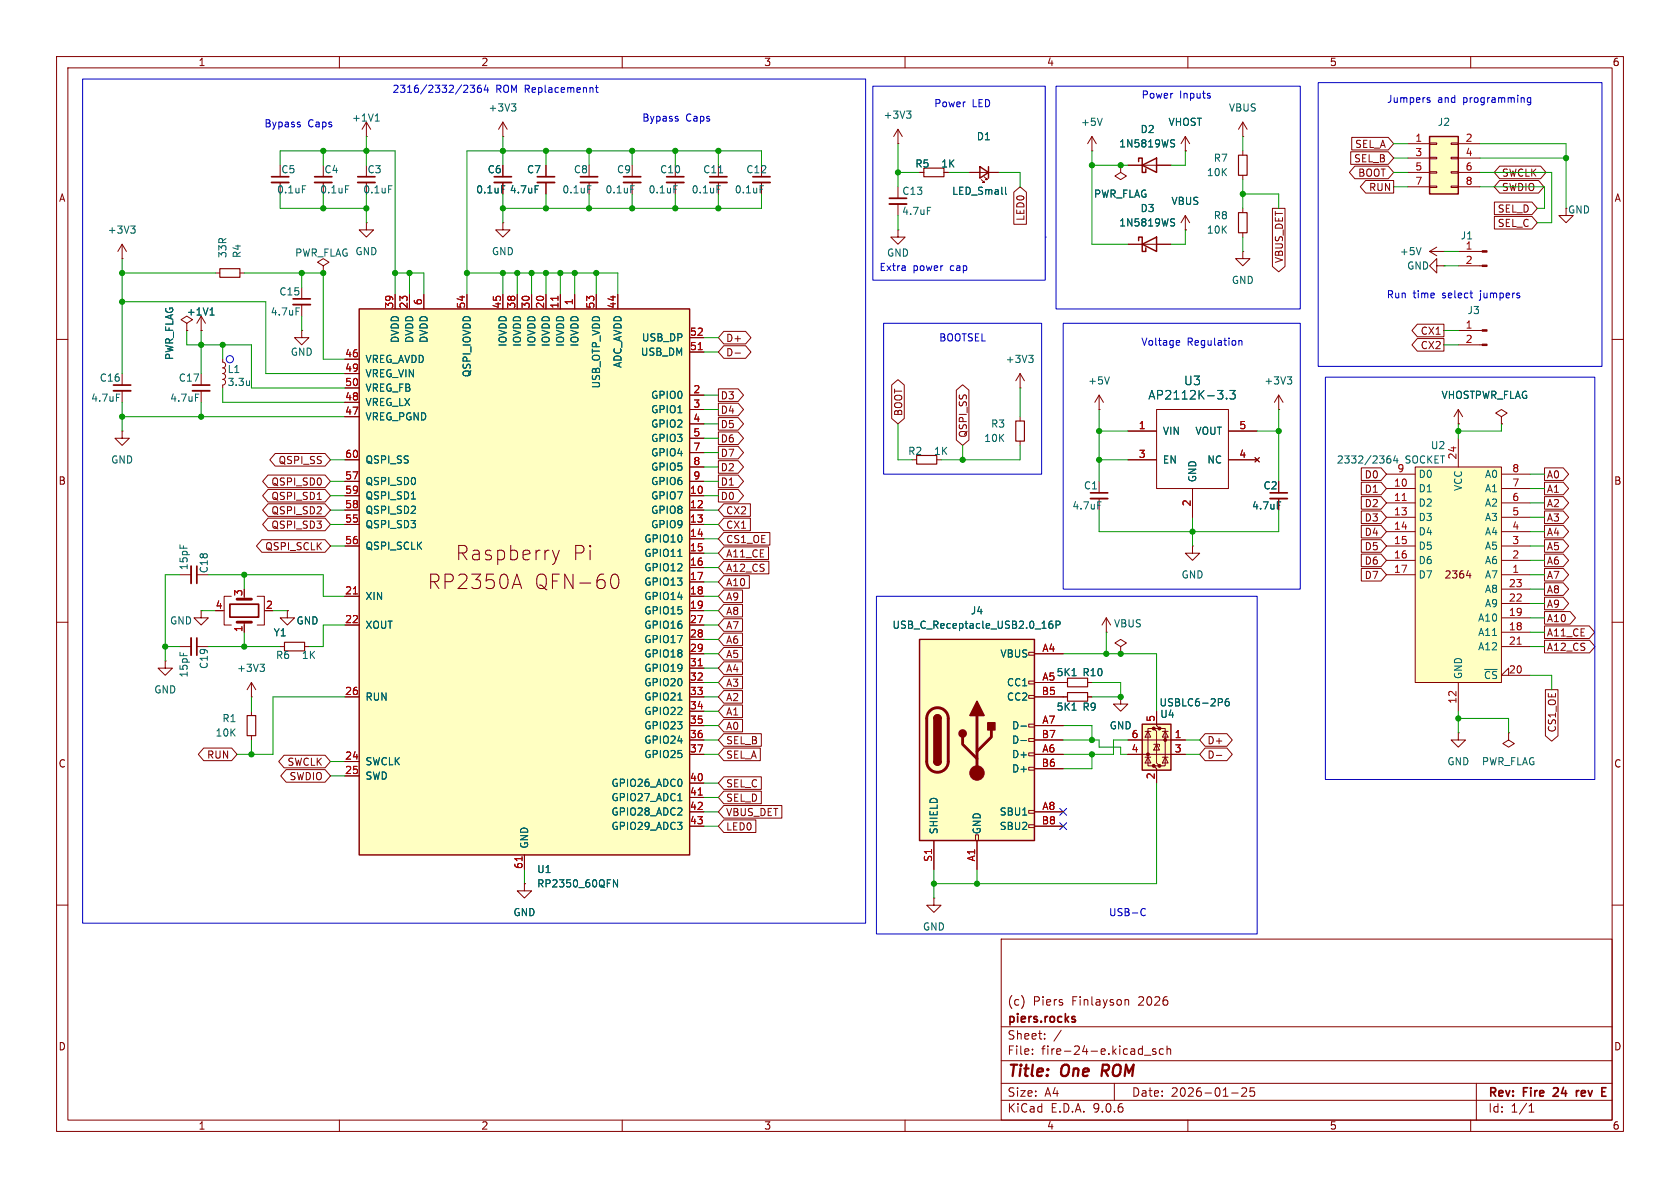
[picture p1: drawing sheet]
<svg xmlns="http://www.w3.org/2000/svg" width="297mm" height="210mm" viewBox="0 0 297 210" stroke-linecap="round" stroke-linejoin="round" font-family="sans-serif">
<defs><g id="words">
<g font-size="3.5" fill="#840000">
<text x="80.5" y="99.3">Raspberry</text>
<text x="101.2" y="99.3">Pi</text>
<text x="75.6" y="104.4">RP2350A</text>
<text x="94.4" y="104.4">QFN-60</text>
</g>
<g font-size="2.8" fill="#840000">
<text x="178" y="190.9">Title:</text>
<text x="187.7" y="190.9">One</text>
<text x="195.6" y="190.9">ROM</text>
</g>
<g font-size="2.1" fill="#006464">
<text x="202.9" y="70.8">AP2112K-3.3</text>
<text x="209.2" y="68.3">U3</text>
</g>
<g font-size="2.1" fill="#840000">
<text x="178" y="178">(c)</text>
<text x="182.6" y="178">Piers</text>
<text x="189.5" y="178">Finlayson</text>
<text x="201.4" y="178">2026</text>
<text x="178" y="184">Sheet:</text>
<text x="178" y="181.2">piers.rocks</text>
<text x="178" y="186.7">File:</text>
<text x="184.1" y="186.7">fire-24-e.kicad_sch</text>
<text x="178" y="196.9">KiCad</text>
<text x="178" y="194.1">Size:</text>
<text x="184.7" y="194.1">A4</text>
<text x="185.7" y="196.9">E.D.A.</text>
<text x="193.3" y="196.9">9.0.6</text>
<text x="200" y="194.1">Date:</text>
<text x="207" y="194.1">2026-01-25</text>
<text x="263" y="194.3">Rev:</text>
<text x="263" y="196.9">Id:</text>
<text x="267.1" y="196.9">1/1</text>
<text x="269.4" y="194.3">Fire</text>
<text x="275.3" y="194.3">24</text>
<text x="279.9" y="194.3">rev</text>
</g>
<g font-size="1.8" fill="#840000">
<text x="35" y="11.9">1</text>
<text x="85" y="11.9">2</text>
<text x="135" y="11.9">3</text>
<text x="185" y="11.9">4</text>
<text x="235" y="11.9">5</text>
<text x="285" y="11.9">6</text>
<text x="239.3" y="28.9">SEL_B</text>
<text x="239.5" y="26.4">SEL_A</text>
<text x="10.3" y="35.9">A</text>
<text x="86.1" y="30.8">C6</text>
<text x="240" y="31.4">BOOT</text>
<text x="241.9" y="34">RUN</text>
<text x="265.4" y="31.4">SWCLK</text>
<text x="265.4" y="34">SWDIO</text>
<text x="285.3" y="35.9">A</text>
<text x="181.3" y="39.1" transform="rotate(-90 181.3 39.1)">LED0</text>
<text x="264.7" y="40.3">SEL_C</text>
<text x="264.7" y="37.8">SEL_D</text>
<text x="227" y="46.6" transform="rotate(-90 227 46.6)">VBUS_DET</text>
<text x="251.1" y="59.4">CX1</text>
<text x="128.3" y="63.2">D-</text>
<text x="128.3" y="60.6">D+</text>
<text x="251.1" y="61.9">CX2</text>
<text x="127.3" y="70.8">D3</text>
<text x="127.3" y="73.3">D4</text>
<text x="127.3" y="75.9">D5</text>
<text x="159.7" y="73.7" transform="rotate(-90 159.7 73.7)">BOOT</text>
<text x="171.1" y="77.5" transform="rotate(-90 171.1 77.5)">QSPI_SS</text>
<text x="49.1" y="82.2">QSPI_SS</text>
<text x="127.3" y="78.4">D6</text>
<text x="127.3" y="81">D7</text>
<text x="127.3" y="83.5">D2</text>
<text x="10.3" y="85.9">B</text>
<text x="47.9" y="88.6">QSPI_SD1</text>
<text x="47.9" y="86">QSPI_SD0</text>
<text x="127.3" y="88.6">D0</text>
<text x="127.3" y="86">D1</text>
<text x="223.3" y="86.7">C2</text>
<text x="241.2" y="87.3">D1</text>
<text x="241.2" y="84.8">D0</text>
<text x="241.2" y="89.9">D2</text>
<text x="273.4" y="84.8">A0</text>
<text x="273.4" y="87.3">A1</text>
<text x="273.4" y="89.9">A2</text>
<text x="285.3" y="85.9">B</text>
<text x="47.9" y="93.7">QSPI_SD3</text>
<text x="47.9" y="91.1">QSPI_SD2</text>
<text x="128.3" y="93.7">CX1</text>
<text x="128.3" y="91.1">CX2</text>
<text x="241.2" y="94.9">D4</text>
<text x="241.2" y="92.4">D3</text>
<text x="273.4" y="92.4">A3</text>
<text x="273.4" y="94.9">A4</text>
<text x="46.8" y="97.5">QSPI_SCLK</text>
<text x="128.3" y="98.7">A11_CE</text>
<text x="128.3" y="101.3">A12_CS</text>
<text x="128.3" y="96.2">CS1_OE</text>
<text x="241.2" y="97.5">D5</text>
<text x="241.2" y="100">D6</text>
<text x="273.4" y="97.5">A5</text>
<text x="273.4" y="100">A6</text>
<text x="128.3" y="103.8">A10</text>
<text x="128.3" y="106.4">A9</text>
<text x="241.2" y="102.6">D7</text>
<text x="255.3" y="102.5">2364</text>
<text x="273.4" y="102.6">A7</text>
<text x="273.4" y="107.6">A9</text>
<text x="273.4" y="105.1">A8</text>
<text x="128.3" y="108.9">A8</text>
<text x="128.3" y="111.4">A7</text>
<text x="128.3" y="114">A6</text>
<text x="273.4" y="112.7">A11_CE</text>
<text x="273.4" y="110.2">A10</text>
<text x="128.3" y="116.5">A5</text>
<text x="128.3" y="119.1">A4</text>
<text x="273.4" y="115.3">A12_CS</text>
<text x="128.3" y="124.1">A2</text>
<text x="128.3" y="121.6">A3</text>
<text x="128.3" y="126.7">A1</text>
<text x="128.3" y="131.8">SEL_B</text>
<text x="128.3" y="129.2">A0</text>
<text x="213.4" y="131.8">D+</text>
<text x="275.3" y="129.6" transform="rotate(-90 275.3 129.6)">CS1_OE</text>
<text x="10.3" y="135.9">C</text>
<text x="36.5" y="134.3">RUN</text>
<text x="50.7" y="135.6">SWCLK</text>
<text x="128.3" y="134.3">SEL_A</text>
<text x="213.4" y="134.3">D-</text>
<text x="285.3" y="135.9">C</text>
<text x="51.1" y="138.1">SWDIO</text>
<text x="128.3" y="141.9">SEL_D</text>
<text x="128.3" y="139.4">SEL_C</text>
<text x="128.3" y="147">LED0</text>
<text x="128.3" y="144.5">VBUS_DET</text>
<text x="10.3" y="185.9">D</text>
<text x="285.3" y="185.9">D</text>
<text x="35" y="199.9">1</text>
<text x="85" y="199.9">2</text>
<text x="135" y="199.9">3</text>
<text x="185" y="199.9">4</text>
<text x="235" y="199.9">5</text>
<text x="285" y="199.9">6</text>
</g>
<g font-size="1.8" fill="#0000c2">
<text x="69.3" y="16.6">2316/2332/2364</text>
<text x="87.6" y="16.6">ROM Replacemennt</text>
<text x="201.7" y="17.6">Power</text>
<text x="208.5" y="17.6">Inputs</text>
<text x="46.7" y="22.7">Bypass</text>
<text x="54.4" y="22.7">Caps</text>
<text x="113.5" y="21.7">Bypass</text>
<text x="121.2" y="21.7">Caps</text>
<text x="165.1" y="19.2">Power</text>
<text x="171.9" y="19.2">LED</text>
<text x="245.1" y="18.4">Jumpers</text>
<text x="254.1" y="18.4">and</text>
<text x="258.8" y="18.4">programming</text>
<text x="155.4" y="48.1">Extra</text>
<text x="161.4" y="48.1">power</text>
<text x="168.1" y="48.1">cap</text>
<text x="245.1" y="52.9">Run</text>
<text x="249.8" y="52.9">time</text>
<text x="255.1" y="52.9">select</text>
<text x="261.9" y="52.9">jumpers</text>
<text x="165.9" y="60.6">BOOTSEL</text>
<text x="201.7" y="61.3">Voltage</text>
<text x="209.9" y="61.3">Regulation</text>
<text x="196" y="162.2">USB-C</text>
</g>
<g font-size="1.8" fill="#006464">
<text x="62.1" y="21.7">+1V1</text>
<text x="86.3" y="19.9">+3V3</text>
<text x="156.1" y="21.2">+3V3</text>
<text x="191" y="22.5">+5V</text>
<text x="201.5" y="23.7">D2</text>
<text x="206.5" y="22.5">VHOST</text>
<text x="217.2" y="19.9">VBUS</text>
<text x="254.1" y="22.5">J2</text>
<text x="161.7" y="29.8">R5</text>
<text x="166.3" y="29.8">1K</text>
<text x="172.6" y="25">D1</text>
<text x="197.8" y="26.3">1N5819WS</text>
<text x="214.5" y="28.8">R7</text>
<text x="48.9" y="34.4">0.1uF</text>
<text x="49.6" y="30.8">C5</text>
<text x="56.5" y="34.4">0.1uF</text>
<text x="57.3" y="30.8">C4</text>
<text x="64.1" y="34.4">0.1uF</text>
<text x="64.9" y="30.8">C3</text>
<text x="84.1" y="34.4">0.1uF</text>
<text x="90" y="34.4">4.7uF</text>
<text x="93.1" y="30.8">C7</text>
<text x="99.3" y="34.4">0.1uF</text>
<text x="101.4" y="30.8">C8</text>
<text x="106.9" y="34.4">0.1uF</text>
<text x="109" y="30.8">C9</text>
<text x="114.6" y="34.4">0.1uF</text>
<text x="116.6" y="30.8">C10</text>
<text x="122.2" y="34.4">0.1uF</text>
<text x="124.2" y="30.8">C11</text>
<text x="129.8" y="34.4">0.1uF</text>
<text x="131.8" y="30.8">C12</text>
<text x="159.4" y="34.6">C13</text>
<text x="168.2" y="34.6">LED_Small</text>
<text x="193.3" y="35.2">PWR_FLAG</text>
<text x="213.3" y="31.3">10K</text>
<text x="18.9" y="41.5">+3V3</text>
<text x="159.4" y="38.2">4.7uF</text>
<text x="197.8" y="40.2">1N5819WS</text>
<text x="201.5" y="37.7">D3</text>
<text x="207" y="36.4">VBUS</text>
<text x="213.3" y="41.5">10K</text>
<text x="214.5" y="39">R8</text>
<text x="277.1" y="37.9">GND</text>
<text x="40.2" y="45.7" transform="rotate(-90 40.2 45.7)">33R</text>
<text x="42.8" y="45.7" transform="rotate(-90 42.8 45.7)">R4</text>
<text x="52.1" y="45.6">PWR_FLAG GND</text>
<text x="86.9" y="45.3">GND</text>
<text x="156.7" y="45.6">GND</text>
<text x="247.4" y="45.3">+5V</text>
<text x="248.7" y="47.9">GND</text>
<text x="258.1" y="42.5">J1</text>
<text x="49.3" y="52.4">C15</text>
<text x="217.7" y="50.4">GND</text>
<text x="32.9" y="56">+1V1</text>
<text x="47.8" y="56">4.7uF</text>
<text x="259.3" y="55.7">J3</text>
<text x="30.8" y="63.7" transform="rotate(-90 30.8 63.7)">PWR_FLAG</text>
<text x="51.3" y="63.1">GND</text>
<text x="64.5" y="64.4">VREG_AVDD</text>
<text x="70.7" y="60.7" transform="rotate(-90 70.7 60.7)">DVDD</text>
<text x="73.3" y="60.7" transform="rotate(-90 73.3 60.7)">DVDD</text>
<text x="75.8" y="60.7" transform="rotate(-90 75.8 60.7)">DVDD</text>
<text x="89.8" y="61.4" transform="rotate(-90 89.8 61.4)">IOVDD</text>
<text x="92.3" y="61.4" transform="rotate(-90 92.3 61.4)">IOVDD</text>
<text x="94.8" y="61.4" transform="rotate(-90 94.8 61.4)">IOVDD</text>
<text x="97.4" y="61.4" transform="rotate(-90 97.4 61.4)">IOVDD</text>
<text x="99.9" y="61.4" transform="rotate(-90 99.9 61.4)">IOVDD</text>
<text x="102.5" y="61.4" transform="rotate(-90 102.5 61.4)">IOVDD</text>
<text x="110.1" y="65.1" transform="rotate(-90 110.1 65.1)">ADC_AVDD</text>
<text x="113.2" y="63.1">USB_DM</text>
<text x="113.4" y="60.6">USB_DP</text>
<text x="177.7" y="64.4">+3V3</text>
<text x="16" y="71.2">4.7uF</text>
<text x="17.5" y="67.7">C16</text>
<text x="30" y="71.2">4.7uF</text>
<text x="31.5" y="67.7">C17</text>
<text x="40.1" y="66.1">L1</text>
<text x="40.1" y="68.4">3.3u</text>
<text x="64.5" y="66.9">VREG_VIN</text>
<text x="64.5" y="69.4">VREG_FB</text>
<text x="64.5" y="72">VREG_LX</text>
<text x="83.4" y="66.8" transform="rotate(-90 83.4 66.8)">QSPI_IOVDD</text>
<text x="106.3" y="68.8" transform="rotate(-90 106.3 68.8)">USB_OTP_VDD</text>
<text x="115" y="70.7">GPIO0</text>
<text x="192.3" y="68.2">+5V</text>
<text x="223.4" y="68.2">+3V3</text>
<text x="254.7" y="70.7">VHOSTPWR_FLAG</text>
<text x="64.5" y="74.5">VREG_PGND</text>
<text x="115" y="73.3">GPIO1</text>
<text x="115" y="75.8">GPIO2</text>
<text x="175.1" y="75.8">R3</text>
<text x="205.5" y="77.1">VIN</text>
<text x="211.2" y="77.1">VOUT</text>
<text x="19.6" y="82.1">GND</text>
<text x="64.5" y="82.1">QSPI_SS</text>
<text x="115" y="78.3">GPIO3</text>
<text x="115" y="80.9">GPIO4</text>
<text x="115" y="83.4">GPIO5</text>
<text x="160.5" y="80.6">R2</text>
<text x="165" y="80.6">1K</text>
<text x="173.9" y="78.3">10K</text>
<text x="205.5" y="82.1">EN</text>
<text x="213.4" y="82.1">NC</text>
<text x="236.2" y="82.1">2332/2364</text>
<text x="248.4" y="82.1">SOCKET</text>
<text x="252.9" y="79.6">U2</text>
<text x="64.5" y="86">QSPI_SD0</text>
<text x="64.5" y="88.5">QSPI_SD1</text>
<text x="115" y="86">GPIO6</text>
<text x="115" y="88.5">GPIO7</text>
<text x="191.5" y="86.7">C1</text>
<text x="211.7" y="85.3" transform="rotate(-90 211.7 85.3)">GND</text>
<text x="250.7" y="84.7">D0</text>
<text x="250.7" y="87.2">D1</text>
<text x="250.7" y="89.8">D2</text>
<text x="258.7" y="86.9" transform="rotate(-90 258.7 86.9)">VCC</text>
<text x="262.4" y="84.7">A0</text>
<text x="262.4" y="87.2">A1</text>
<text x="262.4" y="89.8">A2</text>
<text x="64.5" y="91">QSPI_SD2</text>
<text x="64.5" y="93.6">QSPI_SD3</text>
<text x="115" y="91">GPIO8</text>
<text x="115" y="93.6">GPIO9</text>
<text x="189.5" y="90.3">4.7uF</text>
<text x="221.2" y="90.3">4.7uF</text>
<text x="250.7" y="92.3">D3</text>
<text x="250.7" y="94.8">D4</text>
<text x="262.4" y="92.3">A3</text>
<text x="262.4" y="94.8">A4</text>
<text x="33.4" y="100.9" transform="rotate(-90 33.4 100.9)">15pF</text>
<text x="36.9" y="101.4" transform="rotate(-90 36.9 101.4)">C18</text>
<text x="64.5" y="97.4">QSPI_SCLK</text>
<text x="113.8" y="96.1">GPIO10</text>
<text x="113.8" y="98.7">GPIO11</text>
<text x="113.8" y="101.2">GPIO12</text>
<text x="250.7" y="97.4">D5</text>
<text x="250.7" y="99.9">D6</text>
<text x="262.4" y="97.4">A5</text>
<text x="262.4" y="99.9">A6</text>
<text x="64.5" y="106.3">XIN</text>
<text x="113.8" y="103.7">GPIO13</text>
<text x="113.8" y="106.3">GPIO14</text>
<text x="208.8" y="102.5">GND</text>
<text x="250.7" y="102.5">D7</text>
<text x="262.4" y="102.5">A7</text>
<text x="262.4" y="105">A8</text>
<text x="262.4" y="107.5">A9</text>
<text x="30" y="110.6">GND</text>
<text x="48.3" y="112.7">Y1</text>
<text x="52.3" y="110.6">GND</text>
<text x="64.5" y="111.4">XOUT</text>
<text x="113.8" y="108.8">GPIO15</text>
<text x="113.8" y="111.4">GPIO16</text>
<text x="113.8" y="113.9">GPIO17</text>
<text x="157.7" y="111.4">USB_C_Receptacle_USB2.0_16P</text>
<text x="171.5" y="108.8">J4</text>
<text x="196.8" y="111.1">VBUS</text>
<text x="261.2" y="110.1">A10</text>
<text x="261.2" y="112.6">A11</text>
<text x="33.4" y="119.9" transform="rotate(-90 33.4 119.9)">15pF</text>
<text x="36.9" y="118.4" transform="rotate(-90 36.9 118.4)">C19</text>
<text x="41.8" y="119">+3V3</text>
<text x="48.7" y="116.7">R6</text>
<text x="53.3" y="116.7">1K</text>
<text x="113.8" y="116.4">GPIO18</text>
<text x="113.8" y="119">GPIO19</text>
<text x="176.8" y="116.4">VBUS</text>
<text x="186.7" y="119.7">5K1</text>
<text x="191.3" y="119.7">R10</text>
<text x="261.2" y="115.2">A12</text>
<text x="27.2" y="122.8">GND</text>
<text x="64.5" y="124.1">RUN</text>
<text x="113.8" y="121.5">GPIO20</text>
<text x="113.8" y="124.1">GPIO21</text>
<text x="177.9" y="121.5">CC1</text>
<text x="177.9" y="124.1">CC2</text>
<text x="186.7" y="125.8">5K1</text>
<text x="191.3" y="125.8">R9</text>
<text x="204.9" y="125.1">USBLC6-2P6</text>
<text x="258.7" y="120.1" transform="rotate(-90 258.7 120.1)">GND</text>
<text x="262.2" y="120.2">~{CS}</text>
<text x="38" y="130.4">10K</text>
<text x="39.2" y="127.9">R1</text>
<text x="113.8" y="126.6">GPIO22</text>
<text x="113.8" y="129.1">GPIO23</text>
<text x="113.8" y="131.7">GPIO24</text>
<text x="178.8" y="129.1">D-</text>
<text x="178.8" y="131.7">D-</text>
<text x="196.1" y="129.1">GND</text>
<text x="205" y="127.1">U4</text>
<text x="64.5" y="135.5">SWCLK</text>
<text x="113.8" y="134.2">GPIO25</text>
<text x="178.8" y="134.2">D+</text>
<text x="178.8" y="136.8">D+</text>
<text x="255.8" y="135.5">GND</text>
<text x="261.9" y="135.5">PWR_FLAG</text>
<text x="64.5" y="138">SWD</text>
<text x="108" y="139.3">GPIO26_ADC0</text>
<text x="108" y="141.8">GPIO27_ADC1</text>
<text x="108" y="144.4">GPIO28_ADC2</text>
<text x="108" y="146.9">GPIO29_ADC3</text>
<text x="166" y="147.6" transform="rotate(-90 166 147.6)">SHIELD</text>
<text x="173.6" y="147.6" transform="rotate(-90 173.6 147.6)">GND</text>
<text x="176.6" y="144.4">SBU1</text>
<text x="176.6" y="146.9">SBU2</text>
<text x="93.6" y="150.1" transform="rotate(-90 93.6 150.1)">GND</text>
<text x="94.9" y="154.5">U1</text>
<text x="94.9" y="157.1">RP2350_60QFN</text>
<text x="90.7" y="162.2">GND</text>
<text x="163.1" y="164.7">GND</text>
</g>
<g font-size="1.8" fill="#a90000">
<text x="250.1" y="25.1">1</text>
<text x="250.1" y="27.7">3</text>
<text x="259" y="25.1">2</text>
<text x="259" y="27.7">4</text>
<text x="250.1" y="30.2">5</text>
<text x="250.1" y="32.8">7</text>
<text x="259" y="30.2">6</text>
<text x="259" y="32.8">8</text>
<text x="259" y="44.2">1</text>
<text x="259" y="46.7">2</text>
<text x="69.6" y="54.7" transform="rotate(-90 69.6 54.7)">39</text>
<text x="72.1" y="54.7" transform="rotate(-90 72.1 54.7)">23</text>
<text x="74.7" y="54" transform="rotate(-90 74.7 54)">6</text>
<text x="82.3" y="54.7" transform="rotate(-90 82.3 54.7)">54</text>
<text x="88.6" y="54.7" transform="rotate(-90 88.6 54.7)">45</text>
<text x="91.2" y="54.7" transform="rotate(-90 91.2 54.7)">38</text>
<text x="93.7" y="54.7" transform="rotate(-90 93.7 54.7)">30</text>
<text x="96.3" y="54.7" transform="rotate(-90 96.3 54.7)">20</text>
<text x="98.8" y="54.7" transform="rotate(-90 98.8 54.7)">11</text>
<text x="101.3" y="54" transform="rotate(-90 101.3 54)">1</text>
<text x="105.2" y="54.7" transform="rotate(-90 105.2 54.7)">53</text>
<text x="109" y="54.7" transform="rotate(-90 109 54.7)">44</text>
<text x="121.9" y="59.4">52</text>
<text x="259" y="58.2">1</text>
<text x="60.9" y="63.2">46</text>
<text x="60.9" y="65.8">49</text>
<text x="121.9" y="62">51</text>
<text x="259" y="60.7">2</text>
<text x="60.9" y="68.3">50</text>
<text x="60.9" y="70.9">48</text>
<text x="122.5" y="69.6">2</text>
<text x="60.9" y="73.4">47</text>
<text x="122.5" y="72.1">3</text>
<text x="122.5" y="74.7">4</text>
<text x="122.5" y="77.2">5</text>
<text x="201.2" y="75.9">1</text>
<text x="219" y="75.9">5</text>
<text x="60.9" y="81">60</text>
<text x="122.5" y="79.8">7</text>
<text x="122.5" y="82.3">8</text>
<text x="201.2" y="81">3</text>
<text x="219" y="81">4</text>
<text x="246.9" y="83.6">9</text>
<text x="257.6" y="81.3" transform="rotate(-90 257.6 81.3)">24</text>
<text x="267.3" y="83.6">8</text>
<text x="60.9" y="84.8">57</text>
<text x="60.9" y="87.4">59</text>
<text x="60.9" y="89.9">58</text>
<text x="121.9" y="87.4">10</text>
<text x="121.9" y="89.9">12</text>
<text x="122.5" y="84.8">9</text>
<text x="210.6" y="89.6" transform="rotate(-90 210.6 89.6)">2</text>
<text x="246.3" y="86.1">10</text>
<text x="246.3" y="88.6">11</text>
<text x="267.3" y="86.1">7</text>
<text x="267.3" y="88.6">6</text>
<text x="60.9" y="92.5">55</text>
<text x="121.9" y="92.5">13</text>
<text x="121.9" y="95">14</text>
<text x="246.3" y="91.2">13</text>
<text x="246.3" y="93.7">14</text>
<text x="267.3" y="91.2">5</text>
<text x="267.3" y="93.7">4</text>
<text x="60.9" y="96.3">56</text>
<text x="121.9" y="97.5">15</text>
<text x="121.9" y="100.1">16</text>
<text x="246.3" y="96.3">15</text>
<text x="246.3" y="98.8">16</text>
<text x="246.3" y="101.3">17</text>
<text x="267.3" y="96.3">3</text>
<text x="267.3" y="98.8">2</text>
<text x="267.3" y="101.3">1</text>
<text x="38" y="107.7">4</text>
<text x="42.9" y="105.5" transform="rotate(-90 42.9 105.5)">3</text>
<text x="46.9" y="107.7">2</text>
<text x="60.9" y="105.2">21</text>
<text x="121.9" y="102.6">17</text>
<text x="121.9" y="105.2">18</text>
<text x="121.9" y="107.7">19</text>
<text x="266.7" y="103.9">23</text>
<text x="266.7" y="106.4">22</text>
<text x="42.9" y="111.8" transform="rotate(-90 42.9 111.8)">1</text>
<text x="60.9" y="110.2">22</text>
<text x="121.9" y="110.2">27</text>
<text x="121.9" y="112.8">28</text>
<text x="266.7" y="109">19</text>
<text x="266.7" y="111.5">18</text>
<text x="121.9" y="115.3">29</text>
<text x="121.9" y="117.9">31</text>
<text x="184.2" y="115.3">A4</text>
<text x="266.7" y="114">21</text>
<text x="266.7" y="119.1">20</text>
<text x="60.9" y="122.9">26</text>
<text x="121.9" y="120.4">32</text>
<text x="121.9" y="122.9">33</text>
<text x="121.9" y="125.5">34</text>
<text x="184.1" y="122.9">B5</text>
<text x="184.2" y="120.4">A5</text>
<text x="257.6" y="124.5" transform="rotate(-90 257.6 124.5)">12</text>
<text x="121.9" y="128">35</text>
<text x="121.9" y="130.6">36</text>
<text x="184.1" y="130.6">B7</text>
<text x="184.2" y="128">A7</text>
<text x="200" y="130.6">6</text>
<text x="204.2" y="127.7" transform="rotate(-90 204.2 127.7)">5</text>
<text x="207.6" y="130.6">1</text>
<text x="60.9" y="134.4">24</text>
<text x="60.9" y="136.9">25</text>
<text x="121.9" y="133.1">37</text>
<text x="184.1" y="135.6">B6</text>
<text x="184.2" y="133.1">A6</text>
<text x="200" y="133.1">4</text>
<text x="204.2" y="137.9" transform="rotate(-90 204.2 137.9)">2</text>
<text x="207.6" y="133.1">3</text>
<text x="121.9" y="138.2">40</text>
<text x="121.9" y="140.7">41</text>
<text x="121.9" y="143.3">42</text>
<text x="184.2" y="143.3">A8</text>
<text x="121.9" y="145.8">43</text>
<text x="184.1" y="145.8">B8</text>
<text x="92.5" y="153.7" transform="rotate(-90 92.5 153.7)">61</text>
<text x="164.8" y="152.4" transform="rotate(-90 164.8 152.4)">S1</text>
<text x="172.5" y="152.4" transform="rotate(-90 172.5 152.4)">A1</text>
</g>
</g></defs>
<g fill="none" stroke="#840000" stroke-width=".18">
<path d="M10 10h277v190h-277zM12 12h273v186h-273zM60 10v2M110 10v2M160 10v2M210 10v2M260 10v2M49.5 32.3v2M57.1 32.3v2M64.8 39.4v1.2h-1.3l1.3 1.3 1.2-1.3h-1.2M64.8 39.4h.1M64.8 32.3v2"/>
<path d="M88.9 39.4v1.2h1.3l-1.3 1.3-1.3-1.3h1.3M88.9 39.4h.1M88.9 24.1h.1M88.9 21.6v2.5M88.9 32.3v2M88.9 21.6l-.8 1.3M88.9 21.6l.8 1.3M96.5 29.2v2M96.5 32.3v2M104.1 32.3v2M111.8 32.3v2M119.4 32.3v2"/>
<path d="M127 32.3v2M134.6 32.3v2M158.7 25.4h.1M158.7 22.9l-.7 1.2M158.7 22.9l.8 1.2M158.7 22.9v2.5M171.4 30.5h5.1M173.5 31.8l.5 .5h-.3h.3v-.3M174 31.2l.5 .6h-.3h.3v-.3M193 26.7h.1M193 24.1l-.7 1.3M193 24.1l.8 1.3"/>
<path d="M193 24.1v2.6M198.1 29.2v1.3l1 .6-1 .7-1-.7 1-.6M198.1 29.2h.1M199.4 29.2h7.6M209.5 38.1l-.7 1.3M209.5 38.1l.8 1.3M209.5 38.1v2.5M219.7 36.8v.8M276.9 36.8v1.3h1.2l-1.2 1.3-1.3-1.3h1.3M33 57.2l1-.7-1-.6-1 .6 1 .7v1.2M33 58.4h.1M35.6 58.4h.1"/>
<path d="M35.6 55.9v2.5M35.6 55.9l-.8 1.3M35.6 55.9l.7 1.3M38.1 48.3h.8M42.4 48.3h.8M53.3 58.4v1.3h1.3l-1.3 1.3-1.2-1.3h1.2M53.3 58.4h.1M53.3 50.8v2M53.3 53.8v2.1M57.1 47l1.1-.6-1.1-.7-1 .7 1 .6v1.3M57.1 48.3h.1M199.4 43.2h7.6"/>
<path d="M209.5 40.6h.1M219.7 44.5v1.2h1.3l-1.3 1.3-1.3-1.3h1.3M219.7 44.5h.1M219.7 41.1v.8M257.8 58.4h4.2M10 60h2M35.6 66v2.1M35.6 69.1v2M39.4 63.5v.5l.3 .2 .2 .3-.2 .4-.3 .1 .3 .1 .1 .3v.4l-.4 .2 .3 .2 .2 .4-.2 .3-.3 .2 .3 .1 .2 .4-.2 .3-.3 .2v.5M194.3 72.4h.1M194.3 69.9l-.8 1.2M194.3 69.9l.8 1.2"/>
<path d="M194.3 69.9v2.5M199.4 76.2h5.1M204.5 72.4h12.7v14h-12.7zM217.2 76.2h5M226.1 72.4h.1M226.1 69.9l-.8 1.2M226.1 69.9l.7 1.2M226.1 69.9v2.5M257.8 61h4.2M285 60h2M161.3 81.3h.8M165.6 81.3h.8"/>
<path d="M194.3 85.1v2M194.3 88.1v2.1M199.4 81.3h5.1M210.8 96.5v1.3h1.3l-1.3 1.3-1.3-1.3h1.3M210.8 96.5h.1M210.8 86.4v5M217.2 81.3h5M221.9 80.9l.7 .8M222.6 80.9l-.7 .8M226.1 88.1v2.1M10 110h2M31.7 101.6h2.1"/>
<path d="M34.8 101.6h2M285 110h2M165.1 158.8v1.2h1.3l-1.3 1.3-1.3-1.3h1.3M165.1 158.8h.1M10 160h2M177 166h108v32h-108zM181 176.6v1M199 176.8h.5v.9M285 160h2M60 198v2M110 198v2M160 198v2"/>
<path d="M177 194.5h108M177 191.5h108M177 187.5h108M177 181.5h108M182.5 186.3v.1M182.5 185.5v.1M184.7 183.6v.1M184.7 182.8v.1M187.6 182.1l-1.3 2M197 191.5v3M202.3 186.5h1.2M204.3 185.5l-.3-.1-.3 .2 .1 .2 .5 .2v.3h-.6"/>
<path d="M205.7 185.5l-.5-.1-.2 .3v.4l.1 .2h.6M206.3 185.5l.2-.1 .4 .1 .1 .9M206.3 184.9v1.5M210 198v2M217.7 193.2h1.2M219.5 192.4l.6-.1 .2 .1 .1 .3-.9 1.1h.9M221.7 192.3h-.7v.7l.2-.1h.5l.1 .3-.1 .5-.2 .1-.5-.1M260 198v2M261 191.5v6.5M270.3 196.6h.9M270.3 195.5l.4-.4v1.5"/>
</g>
<g fill="none" stroke="#840000" stroke-width=".3">
<path d="M48 31.2h3.1M55.6 31.2h3.1M63.2 31.2h3.1M87.4 31.2h3M95 31.2h3M102.6 31.2h3.1M110.2 31.2h3.1M117.9 31.2h3M125.5 31.2h3M133.1 31.2h3M51.8 52.8h3.1M34 68.1h3.1"/>
<path d="M192.8 87.1h3M224.5 87.1h3.1M34.8 100.1v3M189.7 179.7l.4 .1M189.7 180.2l.4 .1v.2l-.2 .2h-.3M274.7 192.4h-.1M275.4 192.9l-.8 .9h.9M278.7 192.8v1M279.1 192.8l-.3 .1-.1 .2M283.9 192.3h-.7v1.5h.7"/>
</g>
<path d="M195 188.2l-.3 2" fill="none" stroke="#840000" stroke-width=".4"/>
<g fill="none" stroke="#006464" stroke-width=".18">
<path d="M90.4 18.4h.8l-.4 .4M91 18.8l.2 .3v.3l-.2 .2M160.3 19.6h.7l-.4 .5M53.5 32.8h.6M61.1 32.8h.6M68.7 32.8h.6M88.7 32.8h.6M94.6 32.8h.6M103.9 32.8h.6M111.5 32.8h.6M119.1 32.8h.6M126.8 32.8h.6"/>
<path d="M127 30.6h.8M134.4 32.8h.6M160.8 20.1l.2 .3v.3l-.2 .2M177.8 33.1v1.1l.1 .2M194.9 20.9l-.5 1.3M207.2 39.3l.3 .1 .2 .3-.3 .2h-.3M207.2 25.3l.3 .1 .2 .3-.3 .3h-.3M207.2 38.7h.5M207.2 24.7l.5 .1M37.1 55.7h.8M37.3 54.7l.2-.3v1.3M52.3 54.4h.6"/>
<path d="M34.6 69.7h.6M44.1 67.3v.8M44.1 68v.1M196.1 66.6l-.4 1.3M216.8 70.4v.1M217.4 69h1l-.5 .6 .4 .1v.7l-.2 .1h-.5l-.2-.1M227.6 66.6h.8l-.5 .5M228.1 67.1l.3 .2v.3l-.3 .3M194.1 88.7h.6M225.8 88.7h.6"/>
</g>
<g fill="none" stroke="#840000" stroke-width=".33">
<path d="M48 32.3h3.1M55.6 32.3h3.1M63.2 32.3h3.1M87.4 32.3h3M95 32.3h3M102.6 32.3h3.1M110.2 32.3h3.1M117.9 32.3h3M125.5 32.3h3M133.1 32.3h3M51.8 53.8h3.1M34 69.1h3.1"/>
<path d="M192.8 88.1h3M224.5 88.1h3.1M33.8 100.1v3"/>
</g>
<path d="M218.9 37.6h1.6v3.5h-1.6zM38.9 47.5h3.5v1.5h-3.5zM162.1 80.5h3.5v1.5h-3.5z" fill="none" stroke="#840000" stroke-width=".2"/>
<path d="M173.2 29.5l1.6 1-1.6 1zM174.8 29.5v2M201.3 28.6v-.7h.6v2.6h.7v-.7M201.9 29.2l2.6-1.3v2.6zM201.3 42.5v-.6h.6v2.6h.7v-.7M201.9 43.2l2.6-1.3v2.6z" fill="none" stroke="#840000" stroke-width=".25"/>
<g fill="#840000" stroke="#840000" stroke-width=".18">
<path d="M262 58.3h.9v.2h-.9z"/>
<path d="M262 60.8h.9v.3h-.9z"/>
</g>
<path d="M63.5 54.6h58.4v96.5h-58.4z" fill="#ffffc2"/>
<path d="M63.5 54.6h58.4v96.5h-58.4z" fill="none" stroke="#840000" stroke-width=".25"/>
<g fill="none" stroke="#840000" stroke-width=".18">
<path d="M69.8 52.1v2.5M72.4 52.1v2.5M74.9 52.1v2.5M82.5 52.1v2.5M88.9 52.1v2.5M91.4 52.1v2.5M94 52.1v2.5M96.5 52.1v2.5M99.1 52.1v2.5M101.6 52.1v2.5M105.4 52.1v2.5M109.2 52.1v2.5"/>
<path d="M121.9 59.7h2.6M61 63.5h2.5M61 66h2.5M61 68.6h2.5M61 71.1h2.5M61 73.7h2.5M121.9 62.2h2.6M121.9 69.9h2.6M121.9 72.4h2.6M121.9 74.9h2.6M121.9 77.5h2.6M61 81.3h2.5"/>
<path d="M61 85.1h2.5M61 87.6h2.5M61 90.2h2.5M61 92.7h2.5M61 96.5h2.5M97.7 97.3l.6 1.7M98.3 99l-.3 .6M98.9 97.3l-.6 1.7M121.9 85.1h2.6M121.9 87.6h2.6M121.9 90.2h2.6M121.9 92.7h2.6"/>
<path d="M121.9 80h2.6M121.9 82.6h2.6M121.9 95.3h2.6M121.9 97.8h2.6M61 105.4h2.5M61 110.5h2.5M90.8 103.3h1.2M91.4 101.5l.8 2.5M107.9 102.5a.93 .93 0 0 1 .7-1 .65 .65 0 0 1 .7 .5 1.49 1.49 0 0 1-.5 2 .65 .65 0 0 1-.7-.4l-.2-.5M121.9 105.4h2.6M121.9 110.5h2.6M121.9 100.3h2.6"/>
<path d="M121.9 102.9h2.6M121.9 108h2.6M121.9 113h2.6M121.9 115.6h2.6M121.9 118.1h2.6M61 123.2h2.5M61 134.6h2.5M61 137.2h2.5M121.9 123.2h2.6M121.9 120.7h2.6M121.9 125.7h2.6M121.9 128.3h2.6"/>
<path d="M121.9 130.8h2.6M121.9 133.4h2.6M121.9 138.4h2.6M92.7 151.1v2.6M121.9 141h2.6M121.9 143.5h2.6M121.9 146.1h2.6"/>
</g>
<path d="M72.7 88.2h.7M119.8 98.4h.8M119.8 123.8h.8M109.2 155.5v1.3l-.7-1.3v1.3M119.8 141.5h.8" fill="none" stroke="#006464" stroke-width=".18"/>
<path d="M98.6 52.4v.7M123.4 61.8h.8M62.5 105h.7M123.4 117.7h.8M92.3 151.4v.8M123.4 140.6h.8" fill="none" stroke="#a90000" stroke-width=".18"/>
<path d="M252.7 24.1h5.1v10.2h-5.1z" fill="#ffffc2"/>
<path d="M252.7 24.1h5.1v10.2h-5.1z" fill="none" stroke="#840000" stroke-width=".25"/>
<g fill="none" stroke="#840000" stroke-width=".18">
<path d="M158.7 33v2.1M158.7 36.1v2M162.6 30.5h.7M166.9 30.5h.7M209.5 26.7h.1M209.5 24.1l-.7 1.3M209.5 24.1l.8 1.3M209.5 24.1v2.6M219.7 24.1h.1M219.7 21.6l-.8 1.3M219.7 21.6l.8 1.3M219.7 21.6v2.5"/>
<path d="M219.7 26.7v.7M219.7 31v.8M248.9 25.4h3.8M248.9 27.9h3.8M248.9 30.5h3.8M248.9 33h3.8M252.7 25.3h1.3v.2h-1.3zM252.7 27.8h1.3v.3h-1.3zM252.7 30.4h1.3v.2h-1.3zM252.7 32.9h1.3v.2h-1.3zM256.5 25.3h1.3v.2h-1.3zM256.5 27.8h1.3v.3h-1.3z"/>
<path d="M256.5 30.4h1.3v.2h-1.3zM256.5 32.9h1.3v.2h-1.3zM257.8 25.4h3.8M257.8 27.9h3.8M257.8 30.5h3.8M257.8 33h3.8M158.7 40.6v1.3h1.3l-1.3 1.3-1.2-1.3h1.2M158.7 40.6h.1M252.7 44.5l1.3 .7M252.7 44.5h2.6M254 47v-1.3l-1.3 1.3 1.3 1.3v-1.3h1.3M254 43.7l-1.3 .8"/>
<path d="M255.3 44.5h.1M255.3 47h.1M257.8 44.5h4.2M257.8 47h4.2M180.3 68.6h.1M180.3 66l-.7 1.3M180.3 66l.8 1.3M180.3 66v2.6M180.3 73.7v.7M180.3 78v.7M29.2 116.8v1.3h1.3l-1.3 1.3-1.3-1.3h1.3M29.2 116.8h.1"/>
<path d="M92.7 156.2v1.3h1.3l-1.3 1.3-1.3-1.3h1.3M92.7 156.2h.1"/>
</g>
<path d="M163.9 36.6h.7M251.2 43.8l-.4 1.2M181.9 62.8h.7l-.4 .5M182.4 63.3l.2 .2v.3l-.2 .3" fill="none" stroke="#006464" stroke-width=".18"/>
<path d="M163.3 29.7h3.6v1.5h-3.6zM218.9 27.4h1.6v3.6h-1.6zM179.6 74.4h1.5v3.6h-1.5z" fill="none" stroke="#840000" stroke-width=".2"/>
<path d="M157.2 35.1h3.1" fill="none" stroke="#840000" stroke-width=".3"/>
<path d="M157.2 36.1h3.1" fill="none" stroke="#840000" stroke-width=".33"/>
<g fill="#840000" stroke="#840000" stroke-width=".18">
<path d="M262 44.3h.9v.3h-.9z"/>
<path d="M262 46.9h.9v.2h-.9z"/>
</g>
<path d="M250.2 82.6h15.2v38.1h-15.2z" fill="#ffffc2"/>
<g fill="none" stroke="#840000" stroke-width=".18">
<path d="M64.8 24.1h.1M64.8 21.6l-.8 1.3M64.8 21.6l.7 1.3M64.8 21.6v2.5M21.6 45.7h.1M21.6 43.2v2.5M21.6 43.2l-.8 1.3M21.6 43.2l.8 1.3M21.6 76.2v1.3h1.3l-1.3 1.2-1.3-1.2h1.3M21.6 76.2h.1M21.6 66v2.1M21.6 69.1v2"/>
<path d="M257.8 74.9h.1M257.8 72.4v2.5M257.8 77.5v5.1M257.8 72.4l-.8 1.3M257.8 72.4l.8 1.3M265.4 73.7l1-.7-1-.6-1 .6 1 .7v1.2M265.4 74.9h.1M245.1 83.8h5.1M245.1 86.4h5.1M245.1 88.9h5.1M245.1 91.4h5.1M245.1 94h5.1"/>
<path d="M245.1 96.5h5.1M245.1 99.1h5.1M250.2 82.6h15.2v38.1h-15.2zM265.4 83.8h5.1M265.4 86.4h5.1M265.4 88.9h5.1M265.4 91.4h5.1M265.4 94h5.1M265.4 96.5h5.1M265.4 99.1h5.1M245.1 101.6h5.1M259.3 101.8h.7"/>
<path d="M259.9 101.3v.9M265.4 101.6h5.1M265.4 104.1h5.1M265.4 106.7h5.1M265.4 109.2h5.1M265.4 111.8h5.1M265.4 114.3h5.1M266.7 119.4v-1.3l-1.3 1.3h5.1M198.1 123.2v1.3h1.3l-1.3 1.2-1.3-1.2h1.3M198.1 123.2h.1M257.8 129.5v1.3h1.3l-1.3 1.3-1.3-1.3h1.3M257.8 129.5h.1"/>
<path d="M257.8 120.7v5M266.7 129.5v1.3l-1 .6 1 .7 1-.7-1-.6M266.7 129.5h.1"/>
</g>
<path d="M247.9 88.5h.7M268.2 113.9h.7" fill="none" stroke="#a90000" stroke-width=".18"/>
<path d="M23.1 39.9h.8l-.4 .5M66.3 21.4h.8M66.5 20.4l.2-.3v1.3M23.6 40.4l.3 .3v.3l-.3 .2M20.6 69.7h.6M245.8 80.6l-.4 .1a.86 .86 0 0 0 0 1.2l.4-.2 .1-.4-.3-.2h-.2l-.2 .2M246.7 80.5l-.3 .9h.8M247 81v.9" fill="none" stroke="#006464" stroke-width=".18"/>
<path d="M20.1 68.1h3" fill="none" stroke="#840000" stroke-width=".3"/>
<path d="M20.1 69.1h3" fill="none" stroke="#840000" stroke-width=".33"/>
<path d="M201.9 128h5.1v8.1h-5.1z" fill="#ffffc2"/>
<g fill="#840000" stroke="#840000" stroke-width=".18">
<circle cx="206" cy="130.8" r=".25"/>
<circle cx="205" cy="128.8" r=".25"/>
<circle cx="205" cy="135.4" r=".25"/>
<circle cx="204" cy="128.8" r=".25"/>
<circle cx="204" cy="135.4" r=".25"/>
<circle cx="202.9" cy="133.3" r=".25"/>
</g>
<g fill="none" stroke="#840000" stroke-width=".18">
<path d="M31.7 114.3h2.1M34.8 114.3h2M35.6 108v1.2h-1.3l1.3 1.3 1.2-1.3h-1.2M35.6 108h.1M39.4 108h.2M40.9 105.4h-1.3v5.1h1.3M43.2 110v1.8M45.5 105.4h1.2v5.1h-1.2M49.5 114.3h.8M50.8 108v1.2h1.3l-1.3 1.3-1.3-1.3h1.3M50.8 108h.1M53.8 114.3h.8"/>
<path d="M195.6 111.8h.1M195.6 109.2l-.8 1.3M195.6 109.2l.7 1.3M195.6 109.2v2.6M198.1 114.3l1-.6-1-.7-1 .7 1 .6v1.3M198.1 115.6h.1M44.4 123.2h.1M44.4 120.7v2.5M44.4 125.7v.8M44.4 130v.8M44.4 120.7l-.7 1.2M44.4 120.7l.8 1.2"/>
<path d="M188 120.7h.7M188 123.2h.7M192.3 120.7h.7M192.3 123.2h.7M199.4 130.8h10.1M199.4 133.4h10.1M202.4 133.9h1.1M202.4 129.3h1.1M202.9 129.3l.6 1h-1.1zM202.9 133.9l.6 1h-1.1zM204 131.6h1v.4M204 128.8h-1.1v6.6h1.1"/>
<path d="M204.5 125.7v2.6l.5 .5h-1l.5 .5v5.6l.5 .5h-1l.5 .5v2.5M204.5 131.6l.5 1h-1zM205 128.8h1v6.6h-1M205.5 133.9h1M205.5 129.3h1M206 129.3l.5 1h-1zM206 133.9l.5 1h-1z"/>
</g>
<path d="M201.9 128h5.1v8.1h-5.1z" fill="none" stroke="#840000" stroke-width=".25"/>
<path d="M46 117.4h.7l-.4 .5M46.5 117.9l.2 .2v.3l-.2 .3M189.5 119.5h.7M189.5 125.5h.7M216 123.6l.1 .2-.1 .3M217.2 123.5l-.4 .1a.86 .86 0 0 0 0 1.2l.5-.1v-.5l-.2-.2h-.3l-.2 .2" fill="none" stroke="#006464" stroke-width=".18"/>
<path d="M34.8 112.8v3M40.6 106.8h5.1v2.3h-5.1z" fill="none" stroke="#840000" stroke-width=".3"/>
<path d="M33.8 112.8v3" fill="none" stroke="#840000" stroke-width=".33"/>
<path d="M50.3 113.5h3.5v1.6h-3.5zM188.7 119.9h3.6v1.5h-3.6zM43.7 126.5h1.5v3.5h-1.5zM188.7 122.4h3.6v1.6h-3.6z" fill="none" stroke="#840000" stroke-width=".2"/>
<path d="M41.9 110h2.5M41.9 105.9h2.5" fill="none" stroke="#840000" stroke-width=".51"/>
<path d="M162.6 113h20.3v35.6h-20.3z" fill="#ffffc2"/>
<g fill="none" stroke="#840000" stroke-width=".18">
<path d="M88.9 32.3v2M96.5 29.2v2M96.5 32.3v2M162.6 30.5h.7M166.9 30.5h.7M171.4 30.5h1.8M174.8 30.5h1.7M179.2 34l1.1-1 1.2 1v5.6h-2.3zM198.1 29.2h.1M199.4 29.2h2.5M204.5 29.2h2.5M209.5 26.7h.1"/>
<path d="M224.9 36.8h2.3v10.3l-1.1 1-1.2-1zM238.8 26.8h6.6l1 1.1-1 1.2h-6.6zM239 24.3h6.4l1 1.1-1 1.1h-6.4zM239.5 29.4h5.9l1 1.1-1 1.1h-5.9l-.9-1.1zM241.4 31.9h5v2.2h-5l-.9-1.1zM264.2 38.3h6.6l1 1.1-1 1.1h-6.6zM264.2 35.7h6.6l1 1.1-1 1.1h-6.6zM265.1 29.4h7.3l.9 1.1-.9 1.1h-7.3l-.9-1.1zM265.1 31.9h6.9l.9 1.1-.9 1.1h-6.9l-.9-1.1zM33 58.4h.1M35.6 58.4h.1M69.8 52.1v2.5"/>
<path d="M72.4 52.1v2.5M74.9 52.1v2.5M82.5 52.1v2.5M88.9 52.1v2.5M91.4 52.1v2.5M94 52.1v2.5M96.5 52.1v2.5M99.1 52.1v2.5M101.6 52.1v2.5M105.4 52.1v2.5M109.2 52.1v2.5M121.9 59.7h2.6"/>
<path d="M128 58.6h3.8l1 1.1-1 1.1h-3.8l-1-1.1zM199.4 43.2h2.5M204.5 43.2h2.5M209.5 40.6h.1M250.6 57.3h4.7v2.2h-4.7l-1-1.1zM250.6 59.8h4.7v2.3h-4.7l-1-1.1zM61 63.5h2.5M61 66h2.5M61 68.6h2.5M61 71.1h2.5M61 73.7h2.5M121.9 62.2h2.6"/>
<path d="M121.9 69.9h2.6M121.9 72.4h2.6M121.9 74.9h2.6M121.9 77.5h2.6M127 71.3h3.5l.9 1.1-.9 1.1h-3.5zM127 68.7h3.5l.9 1.2-.9 1.1h-3.5zM127 73.8h3.5l.9 1.1-.9 1.1h-3.5zM127 76.4h3.5l.9 1.1-.9 1.1h-3.5zM127 78.9h3.5l.9 1.1-.9 1.1h-3.5zM128 61.1h3.8l1 1.1-1 1.1h-3.8l-1-1.1zM129.9 62.4h1M157.6 68.1l1.1-1 1.2 1v5.9l-1.2 .9-1.1-.9z"/>
<path d="M169.1 69l1.1-1 1.1 1v8.8l-1.1 .9-1.1-.9zM199.4 76.2h5.1M217.2 76.2h5M257.8 74.9h.1M265.4 74.9h.1M46.3 95.4h11.2l.9 1.1-.9 1.1h-11.2l-1-1.1zM47.4 91.6h10.1l.9 1.1-.9 1.1h-10.1l-1-1.1zM47.4 89.1h10.1l.9 1.1-.9 1.1h-10.1l-1-1.1zM47.4 86.5h10.1l.9 1.1-.9 1.1h-10.1l-1-1.1zM47.4 84h10.1l.9 1.1-.9 1.1h-10.1l-1-1.1zM48.6 80.2h8.9l.9 1.1-.9 1.1h-8.9l-.9-1.1zM56.1 88.3h.7"/>
<path d="M61 81.3h2.5M61 85.1h2.5M61 87.6h2.5M61 90.2h2.5M61 92.7h2.5M61 96.5h2.5M121.9 85.1h2.6M121.9 87.6h2.6M121.9 90.2h2.6M121.9 92.7h2.6M121.9 80h2.6M121.9 82.6h2.6"/>
<path d="M121.9 95.3h2.6M121.9 97.8h2.6M127 86.5h3.5l.9 1.1-.9 1.1h-3.5zM127 84h3.5l.9 1.1-.9 1.1h-3.5zM127 81.4h3.5l.9 1.2-.9 1.1h-3.5zM128 91.6h4.7v2.2h-4.7l-1-1.1zM128 89.1h4.7v2.2h-4.7l-1-1.1zM128 96.7h7.9v2.2h-7.9l-1-1.1zM128 99.2h7.9v2.2h-7.9l-1-1.1zM128 94.1h8.1v2.3h-8.1l-1-1.1zM199.4 81.3h5.1M210.8 86.4v5"/>
<path d="M217.2 81.3h5M221.9 80.9l.7 .8M222.6 80.9l-.7 .8M226.1 88.1v2.1M240.7 85.2h3.5l.9 1.2-.9 1.1h-3.5zM240.7 92.9h3.5l.9 1.1-.9 1.1h-3.5zM240.7 82.7h3.5l.9 1.1-.9 1.1h-3.5zM240.7 87.8h3.5l.9 1.1-.9 1.1h-3.5zM240.7 90.3h3.5l.9 1.1-.9 1.2h-3.5zM240.7 95.4h3.5l.9 1.1-.9 1.1h-3.5zM240.7 97.9h3.5l.9 1.2-.9 1.1h-3.5zM273 90.3h3.4l.9 1.1-.9 1.2h-3.4z"/>
<path d="M273 92.9h3.4l.9 1.1-.9 1.1h-3.4zM273 82.7h3.4l.9 1.1-.9 1.1h-3.4zM273 85.2h3.4l.9 1.2-.9 1.1h-3.4zM273 87.8h3.4l.9 1.1-.9 1.1h-3.4zM273 95.4h3.4l.9 1.1-.9 1.1h-3.4zM273 97.9h3.4l.9 1.2-.9 1.1h-3.4zM43.2 110.5v1.3M50.8 108h.1M61 105.4h2.5M61 110.5h2.5M121.9 115.6h2.6M121.9 105.4h2.6"/>
<path d="M121.9 110.5h2.6M121.9 100.3h2.6M121.9 102.9h2.6M121.9 108h2.6M121.9 113h2.6M121.9 118.1h2.6M128 106.8h3.3v2.3h-3.3l-1-1.1zM128 109.4h3.3v2.2h-3.3l-1-1.1zM128 119.5h3.3v2.3h-3.3l-1-1.1zM128 111.9h3.3v2.2h-3.3l-1-1.1zM128 114.5h3.3v2.2h-3.3l-1-1.1zM128 117h3.3v2.2h-3.3l-1-1.1z"/>
<path d="M128 101.8h4.5v2.2h-4.5l-1-1.1zM128 104.3h3.3v2.2h-3.3l-1-1.1zM181.9 115.3h1v.5h-1zM182.9 115.6h5.1M240.7 100.5h3.5l.9 1.1-.9 1.1h-3.5zM273 100.5h3.4l.9 1.1-.9 1.1h-3.4zM273 110.6h8l.9 1.2-.9 1.1h-8zM273 108.1h4.6l.9 1.1-.9 1.1h-4.6zM273 113.2h8l1 1.1-1 1.1h-8zM273 105.6h3.4l.9 1.1-.9 1.1h-3.4zM273 103h3.4l.9 1.1-.9 1.2h-3.4zM36 132.2h5l.9 1.2-.9 1.1h-5l-.9-1.1z"/>
<path d="M50.2 133.5h7.3l.9 1.1-.9 1.1h-7.3l-.9-1.1zM50.6 136h6.9l.9 1.2-.9 1.1h-6.9l-1-1.1zM61 123.2h2.5M61 134.6h2.5M61 137.2h2.5M121.9 120.7h2.6M121.9 123.2h2.6M121.9 128.3h2.6M121.9 130.8h2.6M121.9 133.4h2.6M121.9 125.7h2.6M121.9 138.4h2.6"/>
<path d="M128 124.6h3.3v2.2h-3.3l-1-1.1zM128 122.1h3.3v2.2h-3.3l-1-1.1zM128 129.7h6.6v2.2h-6.6l-1-1.1zM128 139.9h6.6v2.2h-6.6l-1-1.1zM128 132.2h6.4v2.3h-6.4l-1-1.1zM128 137.3h6.6v2.2h-6.6l-1-1.1zM128 127.2h3.3v2.2h-3.3l-1-1.1zM181.9 120.4h1v.5h-1zM181.9 122.9h1v.5h-1zM181.9 128h1v.5h-1zM181.9 130.6h1v.5h-1zM181.9 133.1h1v.5h-1z"/>
<path d="M181.9 135.6h1v.5h-1zM182.9 120.7h5.8M182.9 123.2h5.8M182.9 128.3h5.1M182.9 130.8h5.1M182.9 133.4h5.1M182.9 135.9h5.1M192.3 120.7h.7M192.3 123.2h.7M198.1 123.2h.1M199.4 130.8h2.5M199.4 133.4h2.5"/>
<path d="M204.5 125.7v2.6M204.5 135.9v2.5M207 130.8h2.5M207 133.4h2.5M213 129.7h3.9l1 1.1-1 1.1h-3.9l-.9-1.1zM213 132.2h3.9l1 1.2-1 1.1h-3.9l-.9-1.1zM215 133.5h1M273.2 121.9h2.2v8.2l-1.1 .9-1.1-.9zM92.7 156.2h.1M92.7 151.1v2.6M121.9 143.5h2.6M121.9 146.1h2.6"/>
<path d="M121.9 141h2.6M128 144.9h5.6v2.3h-5.6l-1-1.1zM128 142.4h10.2v2.2h-10.2l-1-1.1zM165.1 148.6v5.1M172.5 147.6h.5v1h-.5zM172.7 148.6v5.1M181.9 143.3h1v.5h-1zM181.9 145.8h1v.5h-1zM182.9 143.5h5.1M182.9 146.1h5.1"/>
</g>
<path d="M162.6 113h20.3v35.6h-20.3zM165.1 127a.64 .64 0 0 1 .6-.6 .64 .64 0 0 1 .7 .6M165.1 134.6a.64 .64 0 0 0 .6 .7 .64 .64 0 0 0 .7-.7" fill="none" stroke="#840000" stroke-width=".25"/>
<path d="M164.4 125.7a1.9 1.9 0 0 1 2.1-.5 1.9 1.9 0 0 1 1.1 1.8v7.6a1.91 1.91 0 0 1-1.9 1.9 1.91 1.91 0 0 1-1.9-1.9v-7.7l.2-.7zM170.2 130.3v1.3l2.5 2.5M172.7 126.5v10.2M175.3 129v1.3l-2.6 2.5" fill="none" stroke="#840000" stroke-width=".51"/>
<g fill="#840000" stroke="#840000" stroke-width=".25">
<path d="M165.1 127h1.3v7.6h-1.3z"/>
<path d="M165.3 126.6a.64 .64 0 0 1 .7-.2 .64 .64 0 0 1 .4 .6h-1.3z"/>
<path d="M165.1 134.6h1.3a.64 .64 0 0 1-.7 .7 .64 .64 0 0 1-.6-.7z"/>
<path d="M172.7 124l1.3 2.5h-2.6z"/>
<path d="M174.6 127.8h1.3v1.2h-1.3z"/>
<circle cx="170.2" cy="129.7" r=".63"/>
</g>
<circle cx="172.7" cy="136.7" r="1.27" fill="#840000" stroke="#840000" stroke-width=".18"/>
<g fill="none" stroke="#006464" stroke-width=".18">
<path d="M88.7 32.8h.6M94.6 32.8h.6M177.8 33.1v1.1l.1 .2M207.2 25.3l.3 .1 .2 .3-.3 .3h-.3M207.2 39.3l.3 .1 .2 .3-.3 .2h-.3M207.2 24.7l.5 .1M207.2 38.7h.5M37.1 55.7h.8M37.3 54.7l.2-.3v1.3M216.8 70.4v.1M217.4 69h1l-.5 .6 .4 .1v.7l-.2 .1h-.5l-.2-.1M72.7 88.2h.7"/>
<path d="M119.8 98.4h.8M225.8 88.7h.6M186 109.8l-.3 .1a.86 .86 0 0 0 0 1.2l.4-.2v-.4l-.2-.2h-.2l-.3 .2M186.7 110.5l.6-.1 .1-.2v-.3l-.7-.1v1.3M189.5 119.5h.7M119.8 123.8h.8M180.5 128.4h1M180.5 130.9h1M189.5 125.5h.7M216 123.6l.1 .2-.1 .3M217.2 123.5l-.4 .1a.86 .86 0 0 0 0 1.2l.5-.1v-.5l-.2-.2h-.3l-.2 .2M109.2 155.5v1.3l-.7-1.3v1.3"/>
<path d="M119.8 141.5h.8"/>
</g>
<g fill="none" stroke="#009600" stroke-width=".18">
<path d="M49.5 34.3v2.5h15.3M49.5 29.2v-2.5h20.3v25.4M57.1 26.7v2.5M57.1 34.3v2.5M64.8 24.1v5.1M64.8 34.3v5.1M88.9 24.1v5.1M88.9 34.3v5.1M96.5 26.7v2.5M96.5 34.3v2.5M104.1 26.7v2.5M104.1 34.3v2.5"/>
<path d="M111.8 26.7v2.5M111.8 34.3v2.5M119.4 26.7v2.5M119.4 34.3v2.5M127 26.7v2.5M127 34.3v2.5M134.6 34.3v2.5h-45.7M134.6 29.2v-2.5h-52.1v25.4M158.7 30.5h3.9M158.7 25.4v7.6M158.7 38.1v2.5M167.6 30.5h3.8"/>
<path d="M176.5 30.5h3.8v2.5M193 26.7v16.5h6.4M193 29.2h6.4M209.5 26.7v2.5h-2.5M219.7 24.1v2.6M219.7 31.8v5M219.7 34.3h6.4v2.5M246.4 25.4h2.5M246.4 27.9h2.5M246.4 33h2.5M246.4 30.5h2.5M261.6 33h11.4v3.8h-1.2"/>
<path d="M261.6 30.5h12.7v8.9h-2.5M261.6 25.4h15.3v11.4M261.6 27.9h15.3M21.6 48.3h16.5M21.6 53.3h25.4v12.7h14M21.6 45.7v20.3M33 58.4v2.6h11.4v7.6h16.6M35.6 58.4v7.6M43.2 48.3h13.9v15.2h3.9M53.3 48.3v2.5M53.3 55.9v2.5M69.8 48.3h5.1v3.8"/>
<path d="M72.4 48.3v3.8M82.5 48.3h26.7v3.8M88.9 48.3v3.8M91.4 48.3v3.8M94 48.3v3.8M96.5 48.3v3.8M99.1 48.3v3.8M101.6 48.3v3.8M105.4 48.3v3.8M124.5 59.7h2.5M209.5 40.6v2.6h-2.5M219.7 41.9v2.6"/>
<path d="M255.3 44.5h2.5M255.3 47h2.5M255.3 58.4h2.5M21.6 73.7h39.4M21.6 71.1v5.1M35.6 71.1v2.6M39.4 68.6v2.5h21.6M39.4 61v2.5M124.5 77.5h2.5M124.5 74.9h2.5M124.5 72.4h2.5M124.5 69.9h2.5"/>
<path d="M124.5 62.2h2.5M158.7 74.9v6.4h2.6M170.2 78.7v2.6M180.3 78.7v2.6h-13.9M180.3 68.6v5.1M194.3 76.2h5.1M194.3 72.4v12.7M222.2 76.2h3.9M226.1 72.4v12.7M255.3 61h2.5M257.8 74.9v2.6M265.4 74.9v1.3h-7.6"/>
<path d="M58.4 96.5h2.6M58.4 85.1h2.6M58.4 87.6h2.6M58.4 92.7h2.6M58.4 90.2h2.6M58.4 81.3h2.6M124.5 80h2.5M124.5 82.6h2.5M124.5 85.1h2.5M124.5 87.6h2.5M124.5 95.3h2.5M124.5 92.7h2.5"/>
<path d="M124.5 90.2h2.5M124.5 97.8h2.5M194.3 90.2v3.8h31.8v-3.8M194.3 81.3h5.1M210.8 91.4v5.1M270.5 99.1h2.5M270.5 83.8h2.5M270.5 91.4h2.5M270.5 88.9h2.5M270.5 86.4h2.5M270.5 94h2.5M270.5 96.5h2.5"/>
<path d="M29.2 114.3h2.5M31.7 101.6h-2.5v15.2M35.6 108h2.5M36.8 101.6h20.3v3.8h3.9M36.8 114.3h12.7M43.2 101.6v2.5M43.2 111.8v2.5M48.3 108h2.5M61 110.5h-3.9v3.8h-2.5M124.5 102.9h2.5M124.5 100.3h2.5M124.5 108h2.5"/>
<path d="M124.5 105.4h2.5M124.5 110.5h2.5M124.5 118.1h2.5M124.5 115.6h2.5M124.5 113h2.5M188 115.6h16.5v10.1M195.6 111.8v3.8M270.5 119.4h3.8v2.5M270.5 101.6h2.5M270.5 104.1h2.5M270.5 111.8h2.5M270.5 114.3h2.5"/>
<path d="M270.5 106.7h2.5M270.5 109.2h2.5M44.4 123.2v2.5M44.4 130.8v2.6M58.4 134.6h2.6M58.4 137.2h2.6M61 123.2h-12.7v10.2h-6.4M124.5 120.7h2.5M124.5 123.2h2.5M124.5 130.8h2.5M124.5 133.4h2.5M124.5 128.3h2.5"/>
<path d="M124.5 138.4h2.5M124.5 125.7h2.5M188 128.3h5v2.5M188 130.8h6.3v1.3h3.8v1.3h1.3M193 133.4v2.5h-5M193 120.7h5.1v2.5h-5.1M199.4 130.8h-2.6v2.6h-8.8M204.5 138.4v17.8h-39.4M209.5 130.8h2.6M209.5 133.4h2.6M257.8 125.7v3.8M257.8 127h8.9v2.5"/>
<path d="M92.7 153.7v2.5M124.5 146.1h2.5M124.5 141h2.5M124.5 143.5h2.5M165.1 153.7v5.1M172.7 153.7v2.5"/>
</g>
<path d="M187.4 142.9l1.2 1.2M187.4 145.4l1.2 1.3M188.6 142.9l-1.2 1.2M188.6 145.4l-1.2 1.3" fill="none" stroke="#000084" stroke-width=".18"/>
<g fill="none" stroke="#0000c2" stroke-width=".18">
<path d="M14.6 14h138.4v149.2h-138.4zM82.6 15.1l.1 .2-.1 .3-.7 .7h.8M83.1 15.1h.8l-.4 .4 .4 .2v.5l-.2 .1-.6-.1M85 15.1h-.4a.86 .86 0 0 0 0 1.2l.5-.1v-.4l-.2-.3h-.3l-.2 .3M85.9 15l-.3 .9h.8M86.2 15.5v.8M105.3 15.5h.4M105.4 15.1v1.1l.3 .1M154.3 15.2h30.5v34.3h-30.5zM186.7 15.2h43.2v39.4h-43.2zM213.8 16.9l.2 .2-.2 .2M213.8 16.5l.1 .1"/>
<path d="M233 14.6h50.2v50.2h-50.2zM252.3 17.6l.5 .3v.1l-.4 .1M252.3 17.3h.5M270.6 17.3h-.4l-.2 .2 .1 .5h.5M270.6 17.3v1l-.2 .2h-.3M52.9 22l.2 .2-.2 .2M52.9 21.6h.1M119.7 21l.2 .2-.2 .2M119.7 20.6h.1M156.2 57.2h27.9v26.6h-27.9zM184.8 41.9h.1M188 57.2h41.9v46.9h-41.9z"/>
<path d="M259.9 51.8h.4M260.2 52.7h.1M208.1 60.2h.4l.1 .3-.7 .1M208.5 61h-.4M219 60.3l.2-.1h.3l.1 .8M219 60.2v.8M234.3 66.7h47.6v71.1h-47.6zM154.9 105.4h67.3v59.7h-67.3zM201.9 160.7l.3-.1 .3 .1M202.5 161.8l-.3 .1-.3-.1"/>
<circle cx="40.6" cy="63.5" r=".63"/>
</g>
<path d="M98.6 52.4v.7M123.4 61.8h.8M62.5 105h.7M123.4 117.7h.8M92.3 151.4v.8M123.4 140.6h.8" fill="none" stroke="#a90000" stroke-width=".18"/>
<g fill="#009600" stroke="#009600" stroke-width=".18">
<circle cx="210.8" cy="94" r=".46"/>
<circle cx="226.1" cy="76.2" r=".46"/>
<circle cx="194.3" cy="76.2" r=".46"/>
<circle cx="194.3" cy="81.3" r=".46"/>
<circle cx="170.2" cy="81.3" r=".46"/>
<circle cx="158.7" cy="30.5" r=".46"/>
<circle cx="172.7" cy="156.2" r=".46"/>
<circle cx="165.1" cy="156.2" r=".46"/>
<circle cx="193" cy="130.8" r=".46"/>
<circle cx="193" cy="133.4" r=".46"/>
<circle cx="198.1" cy="115.6" r=".46"/>
<circle cx="195.6" cy="115.6" r=".46"/>
<circle cx="198.1" cy="123.2" r=".46"/>
<circle cx="257.8" cy="76.2" r=".46"/>
<circle cx="198.1" cy="29.2" r=".46"/>
<circle cx="193" cy="29.2" r=".46"/>
<circle cx="219.7" cy="34.3" r=".46"/>
<circle cx="276.9" cy="27.9" r=".46"/>
<circle cx="257.8" cy="127" r=".46"/>
<circle cx="43.2" cy="101.6" r=".46"/>
<circle cx="43.2" cy="114.3" r=".46"/>
<circle cx="44.4" cy="133.4" r=".46"/>
<circle cx="29.2" cy="114.3" r=".46"/>
<circle cx="127" cy="26.7" r=".46"/>
<circle cx="127" cy="36.8" r=".46"/>
<circle cx="119.4" cy="26.7" r=".46"/>
<circle cx="119.4" cy="36.8" r=".46"/>
<circle cx="104.1" cy="36.8" r=".46"/>
<circle cx="111.8" cy="36.8" r=".46"/>
<circle cx="111.8" cy="26.7" r=".46"/>
<circle cx="35.6" cy="61" r=".46"/>
<circle cx="21.6" cy="48.3" r=".46"/>
<circle cx="21.6" cy="53.3" r=".46"/>
<circle cx="39.4" cy="61" r=".46"/>
<circle cx="21.6" cy="73.7" r=".46"/>
<circle cx="35.6" cy="73.7" r=".46"/>
<circle cx="64.8" cy="26.7" r=".46"/>
<circle cx="104.1" cy="26.7" r=".46"/>
<circle cx="88.9" cy="26.7" r=".46"/>
<circle cx="96.5" cy="26.7" r=".46"/>
<circle cx="57.1" cy="36.8" r=".46"/>
<circle cx="64.8" cy="36.8" r=".46"/>
<circle cx="57.1" cy="26.7" r=".46"/>
<circle cx="82.5" cy="48.3" r=".46"/>
<circle cx="72.4" cy="48.3" r=".46"/>
<circle cx="69.8" cy="48.3" r=".46"/>
<circle cx="53.3" cy="48.3" r=".46"/>
<circle cx="57.1" cy="48.3" r=".46"/>
<circle cx="105.4" cy="48.3" r=".46"/>
<circle cx="99.1" cy="48.3" r=".46"/>
<circle cx="101.6" cy="48.3" r=".46"/>
<circle cx="96.5" cy="36.8" r=".46"/>
<circle cx="88.9" cy="36.8" r=".46"/>
<circle cx="96.5" cy="48.3" r=".46"/>
<circle cx="91.4" cy="48.3" r=".46"/>
<circle cx="94" cy="48.3" r=".46"/>
<circle cx="88.9" cy="48.3" r=".46"/>
</g>
<use href="#words"/>
</svg>
